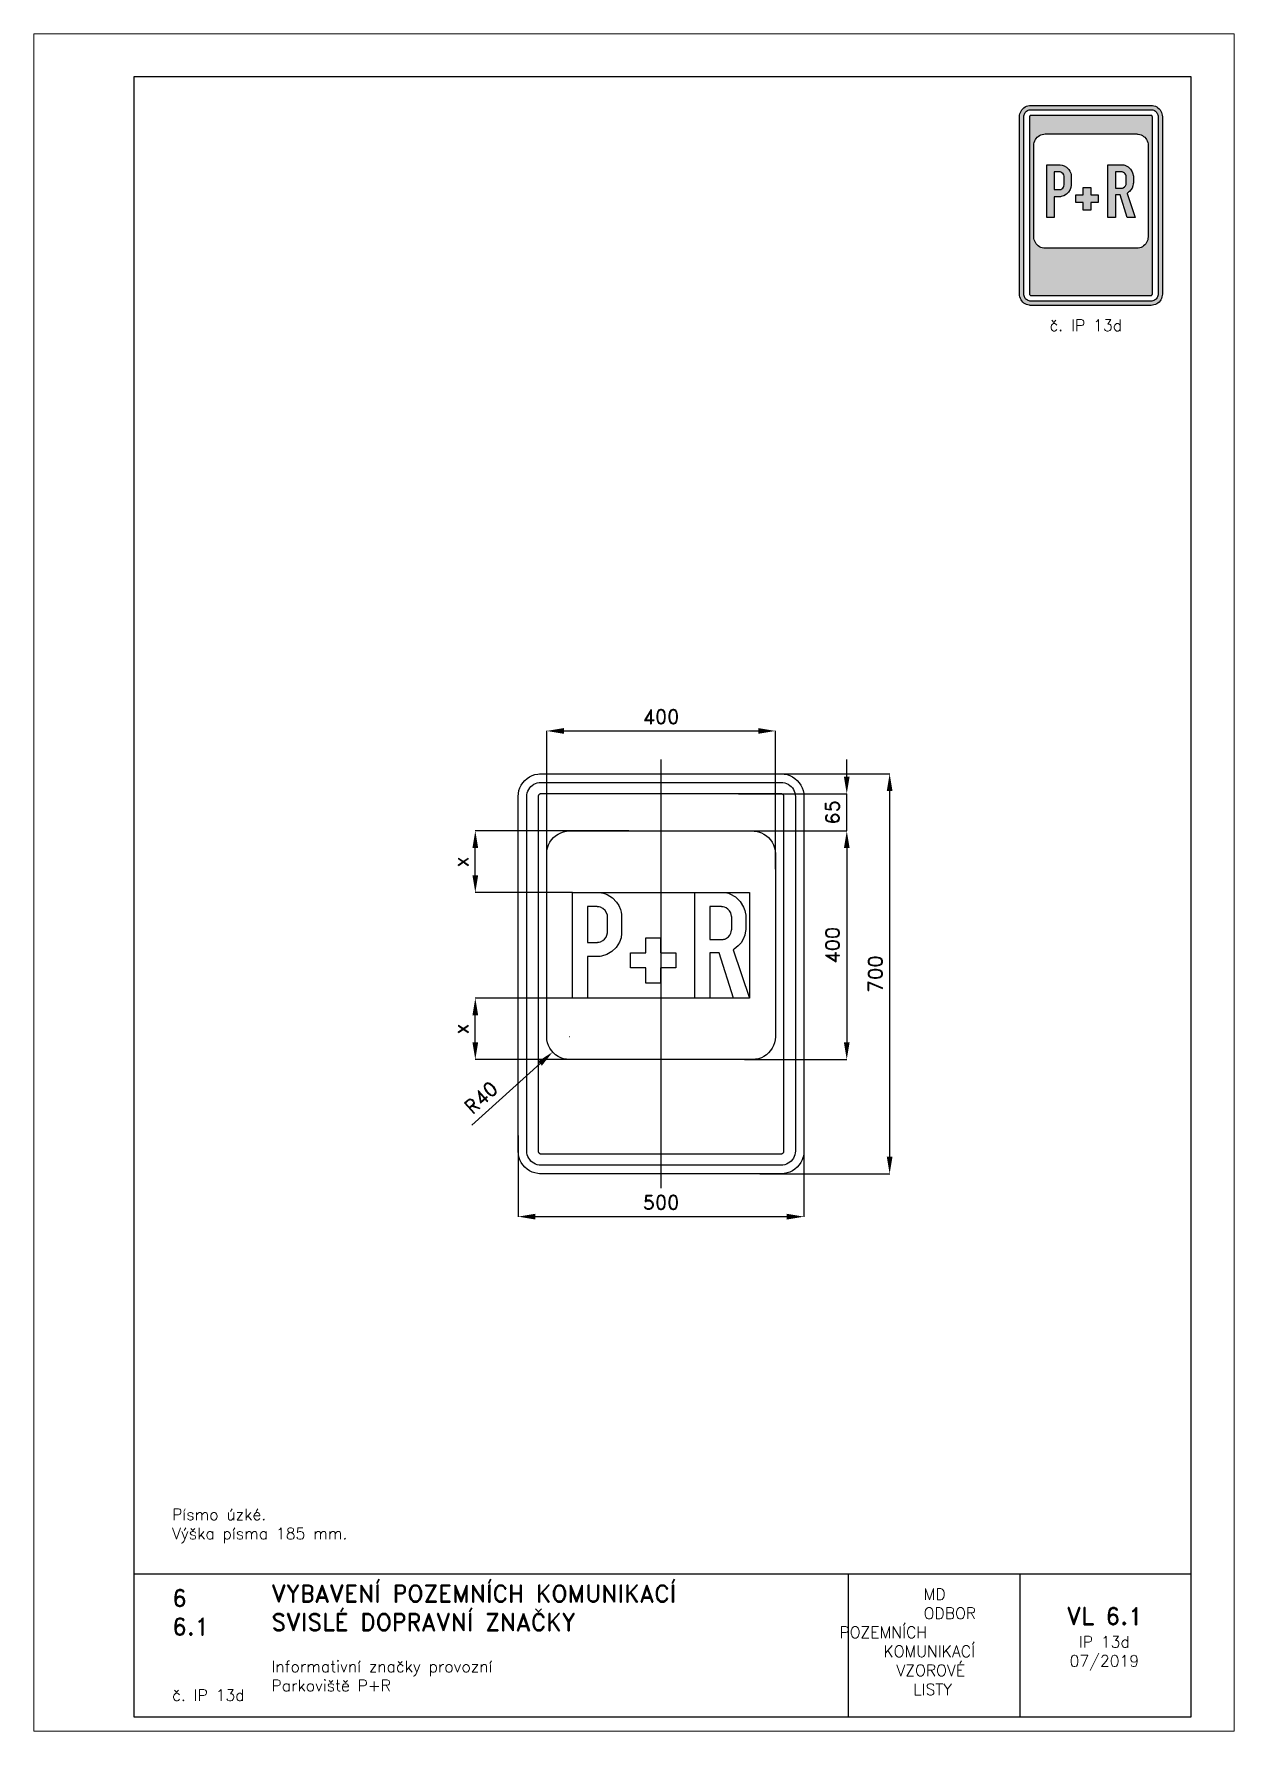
# Paper-space layout 'IP 13d' of a CAD drawing. Header units: millimetres. Extents: x 0 to 210, y 0 to 297.
# The model-space entities are those that its viewports show. They can reach past a viewport. Long polylines and large blocks are cut down to what shows.
import ezdxf

# ---------------------------------------------------------------- set-up
doc = ezdxf.new("R2010")
doc.units = ezdxf.units.MM
doc.header["$LTSCALE"] = 5
doc.linetypes.add('ČERCHOVANÁX2', pattern=[2, 1, -0.5, 0, -0.5])
doc.linetypes.add('ČÁRKOVANÁX2', pattern=[1.5, 1, -0.5])
for name, color, linetype in [('Kóty', 2, 'Continuous'), ('Rozpiska', 7, 'Continuous'), ('Značka', 7, 'Continuous')]:
    doc.layers.add(name, color=color, linetype=linetype)
doc.layers.add('Rámeček', color=6, linetype='Continuous', plot=False)
doc.styles.get("Standard").update_dxf_attribs({"font": 'romand.shx', "height": 25})
doc.dimstyles.get("Standard").update_dxf_attribs({"dimtxt": 25, "dimasz": 30, "dimexe": 0.18, "dimexo": 0.0625, "dimgap": 12.5, "dimtad": 1, "dimdec": 0, "dimzin": 0, "dimdsep": 46, "dimtxsty": 'Standard', "dimcen": 0.09, "dimadec": 0, "dimazin": 0, "dimtfac": 1, "dimtdec": 0, "dimtofl": 0, "dimtmove": 0, "dimatfit": 3, "dimfxl": 1, "dimtolj": 1, "dimtzin": 0, "dimarcsym": 0})

psp = doc.layouts.new('IP 13d')

# ---------------------------------------------------------------- texts
at = {"layer": 'Rozpiska', "color": 7, "attachment_point": 1}
for s, width, gutter_width, heights, insert, char_height in [('\\pi5.21429;č. IP 13d', 25, 75, [0], (172.5, 247), 2), ('\\PPísmo úzké.\\PVýška písma 185 mm.{\\H1.83333x; }', 155.5011, 100, [0], (24.17, 42.24), 2), ('6', 149.0422, 100, [0], (24.17, 24.77), 3), ('{\\C6;VYBAVENÍ POZEMNÍCH KOMUNIKACÍ\\P}SVISLÉ DOPRAVNÍ ZNAČKY{\\H1.34524x; }', 149.0422, 100, [0], (41.56, 25.56), 3), ('\\pi14.7414;{\\C6;MD\\P\\pi2.36044;}ODBOR POZEMNÍCH{\\H1.57143x; }\\P\\pi7.69378;KOMUNIKACÍ{\\H1.5x; }\\P\\pi9.97949;{\\C6;VZOROVÉ\\H1.47619x; \\H0.67742x;\\P\\pi12.93187;LISTY\\H1.26984x; }', 33.1018, 100, [0], (140.95, 24.95), 2), ('\\pi1.03113;{\\H1.5x;\\C6;VL 6.1\\P\\pi3.17396;\\H0.66667x;IP 13d\\H1.66666x; \\H0.6x;\\P\\pi1.5549;07/2019\\H1.80159x; }', 16.0623, 100, [0], (179.66, 21.61), 2), ('6.1', 149.0422, 100, [0], (24.17, 19.78), 3), ('{\\C6;Informativní značky provozní\\P}Parkoviště P+R{\\H1.83333x; }', 149.0422, 100, [0], (41.56, 12.29), 2), ('{\\C6;č. IP 13d}', 18.3305, 100, [2.67], (24.17, 7.28), 2)]:
    psp.add_mtext_dynamic_manual_height_columns(s, width=width, gutter_width=gutter_width, heights=heights, dxfattribs=dict(at, insert=insert, char_height=char_height))

msp = doc.modelspace()

# ---------------------------------------------------------------- blocks, each defined once
blk = doc.blocks.new('*D0')
at = {"layer": 'Defpoints', "color": 0, "transparency": 16777216}
for p in [(135.6, 315), (325, 315), (141.4, 250)]:
    blk.add_point(p, dxfattribs=at)
at = {"layer": 'Kóty', "color": 0, "lineweight": -2, "transparency": 16777216}
for p, q in [((325, 345), (325, 375)), ((135.6, 315), (325.2, 315)), ((141.5, 250), (325.2, 250)), ((325, 220), (325, 190))]:
    blk.add_line(p, q, dxfattribs=at)
at = {"layer": 'Kóty', "color": 0, "transparency": 16777216}
for points in [[(320, 345), (330, 345), (325, 315)], [(320, 220), (330, 220), (325, 250)]]:
    blk.add_solid(points, dxfattribs=at)
at = {"layer": 'Kóty', "color": 0, "transparency": 16777216, "insert": (300, 282.5), "char_height": 25, "attachment_point": 5, "rotation": 90}
blk.add_mtext('\\A1;65', dxfattribs=at)
blk = doc.blocks.new('*D1')
at = {"layer": 'Defpoints', "color": 0, "transparency": 16777216}
for p in [(141.5, 250), (146, -150), (325, -150)]:
    blk.add_point(p, dxfattribs=at)
at = {"layer": 'Kóty', "color": 0, "lineweight": -2, "transparency": 16777216}
for p, q in [((141.5, 250), (325.2, 250)), ((325, 220), (325, -120)), ((146.1, -150), (325.2, -150))]:
    blk.add_line(p, q, dxfattribs=at)
at = {"layer": 'Kóty', "color": 0, "transparency": 16777216}
for points in [[(320, 220), (330, 220), (325, 250)], [(320, -120), (330, -120), (325, -150)]]:
    blk.add_solid(points, dxfattribs=at)
at = {"layer": 'Kóty', "color": 0, "transparency": 16777216, "insert": (300, 50), "char_height": 25, "attachment_point": 5, "rotation": 90}
blk.add_mtext('\\A1;400', dxfattribs=at)
blk = doc.blocks.new('*D2')
at = {"layer": 'Defpoints', "color": 0, "transparency": 16777216}
for p in [(200, 425), (200, 182.8), (-200, 166.6)]:
    blk.add_point(p, dxfattribs=at)
at = {"layer": 'Kóty', "color": 0, "lineweight": -2, "transparency": 16777216}
for p, q in [((-200, 166.6), (-200, 425.2)), ((-170, 425), (170, 425)), ((200, 182.9), (200, 425.2))]:
    blk.add_line(p, q, dxfattribs=at)
at = {"layer": 'Kóty', "color": 0, "transparency": 16777216}
for points in [[(-170, 430), (-170, 420), (-200, 425)], [(170, 430), (170, 420), (200, 425)]]:
    blk.add_solid(points, dxfattribs=at)
at = {"layer": 'Kóty', "color": 0, "transparency": 16777216, "insert": (0, 450), "char_height": 25, "attachment_point": 5}
blk.add_mtext('\\A1;400', dxfattribs=at)
blk = doc.blocks.new('*D3')
at = {"layer": 'Defpoints', "color": 0, "transparency": 16777216}
for p in [(-325, -42.5), (-154.8, -42.5), (-132, -150)]:
    blk.add_point(p, dxfattribs=at)
at = {"layer": 'Kóty', "color": 0, "lineweight": -2, "transparency": 16777216}
for p, q in [((-154.9, -42.5), (-325.2, -42.5)), ((-325, -120), (-325, -72.5)), ((-132.1, -150), (-325.2, -150))]:
    blk.add_line(p, q, dxfattribs=at)
at = {"layer": 'Kóty', "color": 0, "transparency": 16777216}
for points in [[(-330, -72.5), (-320, -72.5), (-325, -42.5)], [(-330, -120), (-320, -120), (-325, -150)]]:
    blk.add_solid(points, dxfattribs=at)
at = {"layer": 'Kóty', "color": 0, "transparency": 16777216, "insert": (-350, -96.2), "char_height": 25, "attachment_point": 5, "rotation": 90}
blk.add_mtext('\\A1;x', dxfattribs=at)
blk = doc.blocks.new('*D4')
at = {"layer": 'Defpoints', "color": 0, "transparency": 16777216}
for p in [(-325, 250), (-56.6, 250), (-154.8, 142.5)]:
    blk.add_point(p, dxfattribs=at)
at = {"layer": 'Kóty', "color": 0, "lineweight": -2, "transparency": 16777216}
for p, q in [((-56.6, 250), (-325.2, 250)), ((-325, 172.5), (-325, 220)), ((-154.9, 142.5), (-325.2, 142.5))]:
    blk.add_line(p, q, dxfattribs=at)
at = {"layer": 'Kóty', "color": 0, "transparency": 16777216}
for points in [[(-330, 220), (-320, 220), (-325, 250)], [(-330, 172.5), (-320, 172.5), (-325, 142.5)]]:
    blk.add_solid(points, dxfattribs=at)
at = {"layer": 'Kóty', "color": 0, "transparency": 16777216, "insert": (-350, 196.2), "char_height": 25, "attachment_point": 5, "rotation": 90}
blk.add_mtext('\\A1;x', dxfattribs=at)
blk = doc.blocks.new('*D5')
at = {"layer": 'Defpoints', "color": 0, "transparency": 16777216}
for p in [(148.2, 350), (173, -350), (400, -350)]:
    blk.add_point(p, dxfattribs=at)
at = {"layer": 'Kóty', "color": 0, "lineweight": -2, "transparency": 16777216}
for p, q in [((148.3, 350), (400.2, 350)), ((400, 320), (400, -320)), ((173.1, -350), (400.2, -350))]:
    blk.add_line(p, q, dxfattribs=at)
at = {"layer": 'Kóty', "color": 0, "transparency": 16777216}
for points in [[(395, 320), (405, 320), (400, 350)], [(395, -320), (405, -320), (400, -350)]]:
    blk.add_solid(points, dxfattribs=at)
at = {"layer": 'Kóty', "color": 0, "transparency": 16777216, "insert": (375, 0), "char_height": 25, "attachment_point": 5, "rotation": 90}
blk.add_mtext('\\A1;700', dxfattribs=at)
blk = doc.blocks.new('*D6')
at = {"layer": 'Defpoints', "color": 0, "transparency": 16777216}
for p in [(-250, -282.9), (250, -286.6), (250, -425)]:
    blk.add_point(p, dxfattribs=at)
at = {"layer": 'Kóty', "color": 0, "lineweight": -2, "transparency": 16777216}
for p, q in [((-250, -282.9), (-250, -425.2)), ((250, -286.6), (250, -425.2)), ((-220, -425), (220, -425))]:
    blk.add_line(p, q, dxfattribs=at)
at = {"layer": 'Kóty', "color": 0, "transparency": 16777216}
for points in [[(-220, -420), (-220, -430), (-250, -425)], [(220, -420), (220, -430), (250, -425)]]:
    blk.add_solid(points, dxfattribs=at)
at = {"layer": 'Kóty', "color": 0, "transparency": 16777216, "insert": (0, -400), "char_height": 25, "attachment_point": 5}
blk.add_mtext('\\A1;500', dxfattribs=at)
blk = doc.blocks.new('*D7')
at = {"layer": 'Defpoints', "color": 0, "transparency": 16777216}
for p in [(-159.8, -109.9), (-189.6, -136.8)]:
    blk.add_point(p, dxfattribs=at)
at = {"layer": 'Kóty', "color": 0, "lineweight": -2, "transparency": 16777216}
for p, q in [((-159.9, -109.9), (-159.8, -109.9)), ((-159.8, -110), (-159.8, -109.8)), ((-330.8, -264.7), (-211.8, -156.9))]:
    blk.add_line(p, q, dxfattribs=at)
at = {"layer": 'Kóty', "color": 0, "transparency": 16777216}
blk.add_solid([(-215.2, -153.2), (-208.5, -160.7), (-189.6, -136.8)], dxfattribs=at)
at = {"layer": 'Kóty', "color": 0, "transparency": 16777216, "insert": (-314.9, -216.6), "char_height": 25, "attachment_point": 5, "rotation": 42.1614}
blk.add_mtext('\\A1;R40', dxfattribs=at)

# ---------------------------------------------------------------- dimensions: what is measured, and where the dimension line sits
at = {"layer": 'Kóty'}
for base, p1, p2, picture, middle in [((200, 425), (-200, 166.5833), (200, 182.8027), '*D2', (0, 450)), ((250, -425), (-250, -282.8614), (250, -286.5774), '*D6', (0, -400))]:
    dim = msp.add_linear_dim(base=base, p1=p1, p2=p2, dimstyle='Standard', dxfattribs=at)
    dim.commit()
    dim.dimension.update_dxf_attribs({"geometry": picture, "text_midpoint": middle})
for base, p1, p2, picture, middle in [((325, 315), (141.4114, 250), (135.5831, 315), '*D0', (300, 282.5)), ((400, -350), (148.229, 350), (173.0113, -350), '*D5', (375, 0)), ((325, -150), (141.4739, 250), (146.0025, -150), '*D1', (300, 50))]:
    dim = msp.add_linear_dim(base=base, p1=p1, p2=p2, angle=90, dimstyle='Standard', dxfattribs=at)
    dim.commit()
    dim.dimension.update_dxf_attribs({"geometry": picture, "text_midpoint": middle})
for base, p1, p2, picture, middle in [((-325, 250), (-154.841, 142.5), (-56.5594, 250), '*D4', (-350, 196.25)), ((-325, -42.5), (-131.9994, -150), (-154.841, -42.5), '*D3', (-350, -96.25))]:
    dim = msp.add_linear_dim(base=base, p1=p1, p2=p2, angle=90, text='x', dimstyle='Standard', dxfattribs=at)
    dim.commit()
    dim.dimension.update_dxf_attribs({"geometry": picture, "text_midpoint": middle})
dim = msp.add_radius_dim(center=(-159.8447, -109.883), mpoint=(-189.5828, -136.8115), dimstyle='Standard', dxfattribs=at)
dim.commit()
dim.dimension.update_dxf_attribs({"geometry": '*D7', "text_midpoint": (-298.1652, -235.1349), "dimtype": 164})

# ---------------------------------------------------------------- linework, layer by layer
at = {"layer": 'Kóty'}
msp.add_lwpolyline([(325.18, 250), (325.18, 315)], dxfattribs=at)
at = {"layer": 'Značka', "color": 6, "linetype": 'ČERCHOVANÁX2', "ltscale": 5}
msp.add_lwpolyline([(0, -375), (0, 375)], dxfattribs=at)
at = {"layer": 'Značka', "color": 5}
for points in [[(-210, -350), (-210.2, -349.9995), (-210.3, -349.9988, -0.0321716), (-215.5, -349.637), (-220.6, -348.5823), (-225.5, -346.9227), (-230.1, -344.5885), (-234.4, -341.714), (-238.3, -338.2843), (-241.7, -334.4026), (-244.6, -330.0906), (-246.9, -325.4605), (-248.6, -320.5549), (-249.7, -315.4767), (-250, -310.314), (-250, -310.157), (-250, -310), (-250, 310), (-250, 310.157), (-250, 310.314), (-249.6, 315.479), (-248.6, 320.555), (-246.9, 325.464), (-244.6, 330.091), (-241.7, 334.402), (-238.3, 338.284), (-234.4, 341.717), (-230.1, 344.589), (-225.5, 346.906), (-220.6, 348.582), (-215.5, 349.654, -0.0367311), (-210.3, 349.999), (-210.2, 350), (-210, 350), (210, 350), (210.2, 350), (210.3, 349.999, -0.0321716), (215.5, 349.637), (220.6, 348.582), (225.5, 346.923), (230.1, 344.589), (234.4, 341.714), (238.3, 338.284), (241.7, 334.403), (244.6, 330.091), (246.9, 325.46), (248.6, 320.555), (249.7, 315.477), (250, 310.314), (250, 310.157), (250, 310), (250, -310), (250, -310.157), (250, -310.314), (249.6, -315.4791), (248.6, -320.5549), (246.9, -325.4636), (244.6, -330.0906), (241.7, -334.4017), (238.3, -338.2843), (234.4, -341.7172), (230.1, -344.5885), (225.5, -346.9061), (220.6, -348.5823), (215.5, -349.6542, -0.0367341), (210.3, -349.9988), (210.2, -349.9996), (210, -350), (-210, -350)], [(-210, -335), (-210.1, -334.9997), (-210.2, -334.9992, -0.0321601), (-213.4, -334.7731), (-216.6, -334.1139), (-219.7, -333.0767), (-222.6, -331.6178), (-225.3, -329.8212), (-227.7, -327.6777), (-229.8, -325.2516), (-231.6, -322.5566), (-233.1, -319.6628), (-234.1, -316.5968), (-234.8, -313.423), (-235, -310.196), (-235, -310.098), (-235, -310), (-235, 310), (-235, 310.098), (-235, 310.196), (-234.8, 313.424), (-234.1, 316.597), (-233.1, 319.665), (-231.6, 322.557), (-229.8, 325.251), (-227.7, 327.678), (-225.3, 329.823), (-222.6, 331.618), (-219.7, 333.066), (-216.6, 334.114), (-213.4, 334.784, -0.0367287), (-210.2, 334.999), (-210.1, 335), (-210, 335), (210, 335), (210.1, 335), (210.2, 334.999, -0.0321789), (213.4, 334.773), (216.6, 334.114), (219.7, 333.077), (222.6, 331.618), (225.3, 329.821), (227.7, 327.678), (229.8, 325.252), (231.6, 322.557), (233.1, 319.663), (234.1, 316.597), (234.8, 313.423), (235, 310.196), (235, 310.098), (235, 310), (235, -310), (235, -310.098), (235, -310.196), (234.8, -313.424), (234.1, -316.5968), (233.1, -319.6648), (231.6, -322.5566), (229.8, -325.2511), (227.7, -327.6777), (225.3, -329.8233), (222.6, -331.6178), (219.7, -333.0663), (216.6, -334.1139), (213.4, -334.7839), (210.2, -334.9992), (210.1, -334.9997), (210, -335), (-210, -335)], [(-160, -150), (-160.2, -150), (-160.3, -149.999, -0.0321849), (-165.5, -149.637), (-170.6, -148.582), (-175.5, -146.923), (-180.1, -144.589), (-184.4, -141.714), (-188.3, -138.284), (-191.7, -134.403), (-194.6, -130.091), (-196.9, -125.46), (-198.6, -120.555), (-199.7, -115.477), (-200, -110.314), (-200, -110.157), (-200, -110), (-200, 210), (-200, 210.157), (-200, 210.314), (-199.6, 215.479), (-198.6, 220.555), (-196.9, 225.464), (-194.6, 230.091), (-191.7, 234.402), (-188.3, 238.284), (-184.4, 241.717), (-180.1, 244.589), (-175.5, 246.906), (-170.6, 248.582), (-165.5, 249.654), (-160.3, 249.999), (-160.2, 250), (-160, 250), (160, 250), (160.2, 250), (160.3, 249.999, -0.0321908), (165.5, 249.637), (170.6, 248.582), (175.5, 246.923), (180.1, 244.589), (184.4, 241.714), (188.3, 238.284), (191.7, 234.403), (194.6, 230.091), (196.9, 225.46), (198.6, 220.555), (199.7, 215.477), (200, 210.314), (200, 210.157), (200, 210), (200, -110), (200, -110.157), (200, -110.314), (199.6, -115.479), (198.6, -120.555), (196.9, -125.464), (194.6, -130.091), (191.7, -134.402), (188.3, -138.284), (184.4, -141.717), (180.1, -144.589), (175.5, -146.906), (170.6, -148.582), (165.5, -149.654), (160.3, -149.999), (160.2, -150), (160, -150), (-160, -150)], [(58.9, -42.481), (58.9, 142.5), (107.4, 142.5), (108.7, 142.494), (109.9, 142.461, -0.0838153), (120.5, 140.105), (130.2, 134.599), (138.6, 126.669), (144.5, 116.831), (146.7, 110.867), (148, 104.671), (148.2, 103.795), (148.3, 102.918), (148.3, 77.596), (148.2, 76.507), (148, 75.418), (146.5, 67.895), (143.8, 60.734), (140, 54.435), (135.2, 48.94), (131.7, 45.886), (127.9, 43.236), (127, 42.652), (126.1, 42.08), (154.8, -42.481), (126.6, -42.481), (101.8, 36.626), (85.4, 36.626), (85.4, -42.481), (58.9, -42.481)], [(-128.7, 117.506), (-128.7, 55.049), (-112, 55.049), (-111.2, 55.059), (-110.4, 55.087, 0.0693155), (-106, 55.982), (-102, 58.036), (-98.7, 60.71), (-96.2, 64.087), (-94.6, 67.707), (-93.8, 71.583), (-93.7, 72.094), (-93.7, 72.605), (-93.7, 100.605), (-93.8, 101.541), (-93.9, 102.474), (-95.2, 106.992), (-97.8, 110.992), (-101.6, 114.445), (-106.1, 116.639), (-108.2, 117.198), (-110.3, 117.467), (-111.1, 117.499), (-111.9, 117.506), (-128.7, 117.506)], [(85.4, 117.506), (85.4, 59.867), (105.6, 59.867), (106.3, 59.888), (107, 59.924, 0.0895903), (112.9, 61.455), (117.8, 64.973), (120.3, 67.918), (122.1, 71.314), (122.9, 73.728), (123.4, 76.228), (123.5, 76.891), (123.6, 77.557), (123.6, 99.661), (123.5, 100.268), (123.4, 100.875), (122.9, 103.95), (121.9, 106.907), (119.9, 110.428), (117.1, 113.362), (114.2, 115.38), (110.9, 116.735), (108.8, 117.258), (106.6, 117.486), (105.8, 117.506), (105.1, 117.506), (85.4, 117.506)]]:
    msp.add_lwpolyline(points, format="xyb", dxfattribs=at)
for points in [[(-210, -315), (210, -315), (210, -315), (210, -315), (210.7, -314.955), (211.3, -314.823), (211.9, -314.615), (212.5, -314.324), (213.1, -313.964), (213.5, -313.536), (214, -313.05), (214.3, -312.511), (214.6, -311.933), (214.8, -311.319), (215, -310.685), (215, -310.039), (215, -310.02), (215, -310), (215, 310), (215, 310.02), (215, 310.039), (215, 310.685), (214.8, 311.319), (214.6, 311.933), (214.3, 312.511), (214, 313.05), (213.5, 313.536), (213.1, 313.965), (212.5, 314.324), (211.9, 314.613), (211.3, 314.823), (210.7, 314.957), (210, 315), (210, 315), (210, 315), (-210, 315), (-210, 315), (-210, 315), (-210.7, 314.955), (-211.3, 314.823), (-211.9, 314.615), (-212.5, 314.324), (-213.1, 313.964), (-213.5, 313.536), (-214, 313.05), (-214.3, 312.511), (-214.6, 311.933), (-214.8, 311.319), (-215, 310.685), (-215, 310.039), (-215, 310.02), (-215, 310), (-215, -310), (-215, -310.02), (-215, -310.039), (-215, -310.685), (-214.8, -311.319), (-214.6, -311.933), (-214.3, -312.511), (-214, -313.05), (-213.5, -313.536), (-213.1, -313.965), (-212.5, -314.324), (-211.9, -314.613), (-211.3, -314.823), (-210.7, -314.957), (-210, -315), (-210, -315), (-210, -315)], [(-154.8, -42.481), (-154.8, 142.5), (-109.9, 142.5), (-108.9, 142.428), (-108, 142.346), (-100.9, 141.101), (-94.2, 138.665), (-85.2, 133.232), (-77.9, 125.657), (-73.8, 119.34), (-71, 112.399), (-69.8, 108.084), (-69.1, 103.689), (-69, 102.677), (-68.9, 101.665), (-68.9, 71.391), (-68.9, 70.909), (-68.9, 70.427), (-70, 62.816), (-72.8, 55.531), (-78.4, 46.321), (-86.1, 38.919), (-94.7, 33.919), (-104.3, 30.98), (-106.5, 30.546), (-108.8, 30.286), (-109.9, 30.231), (-111.1, 30.209), (-128.5, 30.209), (-128.5, -42.481), (-154.8, -42.481)], [(-53.4, 10.283), (-53.4, 36.607), (-26.9, 36.607), (-26.9, 63.066), (-0.7, 63.066), (-0.7, 36.607), (25.7, 36.607), (25.7, 10.283), (-0.7, 10.283), (-0.7, -16.195), (-26.9, -16.195), (-26.9, 10.283), (-53.4, 10.283)]]:
    msp.add_lwpolyline(points, dxfattribs=at)
at = {"layer": 'Značka', "color": 6, "linetype": 'ČÁRKOVANÁX2', "ltscale": 2.5}
msp.add_lwpolyline([(-154.841, -42.5), (-154.841, 142.5), (154.841, 142.5), (154.841, -42.5), (-154.841, -42.5)], dxfattribs=at)

msp.set_redraw_order([(e.dxf.handle, doc.entitydb.next_handle()) for e in msp.query("TEXT MTEXT ATTDEF DIMENSION ARC_DIMENSION")])  # texts and dimensions are drawn at this point

# ---------------------------------------------------------------- hatches: boundary and pattern name
at = {"layer": 'Značka'}
h = psp.add_hatch(color=170, dxfattribs=at)
h.dxf.hatch_style = 1
edge = h.paths.add_edge_path(flags=16)
edge.add_line((174.46, 250.24), (174.46, 250.24))
edge.add_line((174.46, 250.24), (174.45, 250.24))
edge.add_arc((174.46, 251.49), 1.25, 262.2722, 269.6446, ccw=False)
edge.add_line((174.29, 250.26), (174.13, 250.29))
edge.add_line((174.13, 250.29), (173.98, 250.34))
edge.add_line((173.98, 250.34), (173.83, 250.41))
edge.add_line((173.83, 250.41), (173.7, 250.5))
edge.add_line((173.7, 250.5), (173.58, 250.61))
edge.add_line((173.58, 250.61), (173.47, 250.73))
edge.add_line((173.47, 250.73), (173.38, 250.87))
edge.add_line((173.38, 250.87), (173.31, 251.01))
edge.add_line((173.31, 251.01), (173.26, 251.16))
edge.add_line((173.26, 251.16), (173.22, 251.32))
edge.add_line((173.22, 251.32), (173.21, 251.48))
edge.add_line((173.21, 251.48), (173.21, 251.49))
edge.add_line((173.21, 251.49), (173.21, 251.49))
edge.add_line((173.21, 251.49), (173.21, 282.49))
edge.add_line((173.21, 282.49), (173.21, 282.5))
edge.add_line((173.21, 282.5), (173.21, 282.5))
edge.add_line((173.21, 282.5), (173.22, 282.67))
edge.add_line((173.22, 282.67), (173.26, 282.82))
edge.add_line((173.26, 282.82), (173.31, 282.98))
edge.add_line((173.31, 282.98), (173.38, 283.12))
edge.add_line((173.38, 283.12), (173.47, 283.26))
edge.add_line((173.47, 283.26), (173.58, 283.38))
edge.add_line((173.58, 283.38), (173.7, 283.49))
edge.add_line((173.7, 283.49), (173.83, 283.58))
edge.add_line((173.83, 283.58), (173.98, 283.65))
edge.add_line((173.98, 283.65), (174.13, 283.7))
edge.add_line((174.13, 283.7), (174.29, 283.73))
edge.add_line((174.29, 283.73), (174.45, 283.74))
edge.add_line((174.45, 283.74), (174.46, 283.74))
edge.add_line((174.46, 283.74), (174.46, 283.74))
edge.add_line((174.46, 283.74), (195.46, 283.74))
edge.add_line((195.46, 283.74), (195.47, 283.74))
edge.add_line((195.47, 283.74), (195.47, 283.74))
edge.add_arc((195.46, 282.5), 1.25, 82.2718, 89.6486, ccw=False)
edge.add_line((195.63, 283.73), (195.79, 283.7))
edge.add_line((195.79, 283.7), (195.95, 283.65))
edge.add_line((195.95, 283.65), (196.09, 283.58))
edge.add_line((196.09, 283.58), (196.23, 283.49))
edge.add_line((196.23, 283.49), (196.35, 283.38))
edge.add_line((196.35, 283.38), (196.45, 283.26))
edge.add_line((196.45, 283.26), (196.54, 283.12))
edge.add_line((196.54, 283.12), (196.62, 282.98))
edge.add_line((196.62, 282.98), (196.67, 282.82))
edge.add_line((196.67, 282.82), (196.7, 282.67))
edge.add_line((196.7, 282.67), (196.71, 282.5))
edge.add_line((196.71, 282.5), (196.71, 282.5))
edge.add_line((196.71, 282.5), (196.71, 282.49))
edge.add_line((196.71, 282.49), (196.71, 251.49))
edge.add_line((196.71, 251.49), (196.71, 251.49))
edge.add_line((196.71, 251.49), (196.71, 251.48))
edge.add_line((196.71, 251.48), (196.7, 251.32))
edge.add_line((196.7, 251.32), (196.67, 251.16))
edge.add_line((196.67, 251.16), (196.62, 251.01))
edge.add_line((196.62, 251.01), (196.54, 250.87))
edge.add_line((196.54, 250.87), (196.45, 250.73))
edge.add_line((196.45, 250.73), (196.35, 250.61))
edge.add_line((196.35, 250.61), (196.23, 250.5))
edge.add_line((196.23, 250.5), (196.09, 250.41))
edge.add_line((196.09, 250.41), (195.95, 250.34))
edge.add_line((195.95, 250.34), (195.79, 250.29))
edge.add_line((195.79, 250.29), (195.63, 250.26))
edge.add_line((195.63, 250.26), (195.47, 250.24))
edge.add_line((195.47, 250.24), (195.47, 250.24))
edge.add_line((195.47, 250.24), (195.46, 250.24))
edge.add_line((195.46, 250.24), (174.46, 250.24))
edge = h.paths.add_edge_path()
edge.add_line((174.46, 249.49), (174.45, 249.49))
edge.add_line((174.45, 249.49), (174.45, 249.49))
edge.add_arc((174.46, 251.52), 2.03, 262.3323, 269.7076, ccw=False)
edge.add_line((174.19, 249.51), (173.93, 249.57))
edge.add_line((173.93, 249.57), (173.69, 249.65))
edge.add_line((173.69, 249.65), (173.46, 249.77))
edge.add_line((173.46, 249.77), (173.24, 249.91))
edge.add_line((173.24, 249.91), (173.05, 250.08))
edge.add_line((173.05, 250.08), (172.88, 250.27))
edge.add_line((172.88, 250.27), (172.73, 250.49))
edge.add_line((172.73, 250.49), (172.62, 250.72))
edge.add_line((172.62, 250.72), (172.53, 250.97))
edge.add_line((172.53, 250.97), (172.48, 251.22))
edge.add_line((172.48, 251.22), (172.46, 251.48))
edge.add_line((172.46, 251.48), (172.46, 251.49))
edge.add_line((172.46, 251.49), (172.46, 251.49))
edge.add_line((172.46, 251.49), (172.46, 282.49))
edge.add_line((172.46, 282.49), (172.46, 282.5))
edge.add_line((172.46, 282.5), (172.46, 282.51))
edge.add_line((172.46, 282.51), (172.48, 282.77))
edge.add_line((172.48, 282.77), (172.53, 283.02))
edge.add_line((172.53, 283.02), (172.62, 283.27))
edge.add_line((172.62, 283.27), (172.73, 283.5))
edge.add_line((172.73, 283.5), (172.88, 283.71))
edge.add_line((172.88, 283.71), (173.05, 283.91))
edge.add_line((173.05, 283.91), (173.24, 284.08))
edge.add_line((173.24, 284.08), (173.46, 284.22))
edge.add_line((173.46, 284.22), (173.69, 284.34))
edge.add_line((173.69, 284.34), (173.93, 284.42))
edge.add_line((173.93, 284.42), (174.19, 284.48))
edge.add_line((174.19, 284.48), (174.45, 284.49))
edge.add_line((174.45, 284.49), (174.45, 284.49))
edge.add_line((174.45, 284.49), (174.46, 284.49))
edge.add_line((174.46, 284.49), (195.46, 284.49))
edge.add_line((195.46, 284.49), (195.47, 284.49))
edge.add_line((195.47, 284.49), (195.48, 284.49))
edge.add_arc((195.47, 282.47), 2.03, 82.3302, 89.7053, ccw=False)
edge.add_line((195.74, 284.48), (195.99, 284.42))
edge.add_line((195.99, 284.42), (196.24, 284.34))
edge.add_line((196.24, 284.34), (196.47, 284.22))
edge.add_line((196.47, 284.22), (196.68, 284.08))
edge.add_line((196.68, 284.08), (196.88, 283.91))
edge.add_line((196.88, 283.91), (197.05, 283.71))
edge.add_line((197.05, 283.71), (197.19, 283.5))
edge.add_line((197.19, 283.5), (197.31, 283.27))
edge.add_line((197.31, 283.27), (197.39, 283.02))
edge.add_line((197.39, 283.02), (197.45, 282.77))
edge.add_line((197.45, 282.77), (197.46, 282.51))
edge.add_line((197.46, 282.51), (197.46, 282.5))
edge.add_line((197.46, 282.5), (197.46, 282.49))
edge.add_line((197.46, 282.49), (197.46, 251.49))
edge.add_line((197.46, 251.49), (197.46, 251.49))
edge.add_line((197.46, 251.49), (197.46, 251.48))
edge.add_line((197.46, 251.48), (197.44, 251.22))
edge.add_line((197.44, 251.22), (197.39, 250.97))
edge.add_line((197.39, 250.97), (197.31, 250.72))
edge.add_line((197.31, 250.72), (197.19, 250.49))
edge.add_line((197.19, 250.49), (197.05, 250.27))
edge.add_line((197.05, 250.27), (196.88, 250.08))
edge.add_line((196.88, 250.08), (196.68, 249.91))
edge.add_line((196.68, 249.91), (196.47, 249.77))
edge.add_line((196.47, 249.77), (196.24, 249.65))
edge.add_line((196.24, 249.65), (195.99, 249.57))
edge.add_line((195.99, 249.57), (195.74, 249.51))
edge.add_line((195.74, 249.51), (195.48, 249.49))
edge.add_line((195.48, 249.49), (195.47, 249.49))
edge.add_line((195.47, 249.49), (195.46, 249.49))
edge.add_line((195.46, 249.49), (174.46, 249.49))
h = psp.add_hatch(color=170, dxfattribs=at)
h.dxf.hatch_style = 1
edge = h.paths.add_edge_path(flags=16)
edge.add_line((176.96, 259.49), (176.95, 259.49))
edge.add_line((176.95, 259.49), (176.95, 259.49))
edge.add_arc((176.96, 261.52), 2.03, 262.3309, 269.7046, ccw=False)
edge.add_line((176.69, 259.51), (176.43, 259.57))
edge.add_line((176.43, 259.57), (176.19, 259.65))
edge.add_line((176.19, 259.65), (175.96, 259.77))
edge.add_line((175.96, 259.77), (175.74, 259.91))
edge.add_line((175.74, 259.91), (175.55, 260.08))
edge.add_line((175.55, 260.08), (175.38, 260.27))
edge.add_line((175.38, 260.27), (175.23, 260.49))
edge.add_line((175.23, 260.49), (175.12, 260.72))
edge.add_line((175.12, 260.72), (175.03, 260.97))
edge.add_line((175.03, 260.97), (174.98, 261.22))
edge.add_line((174.98, 261.22), (174.96, 261.48))
edge.add_line((174.96, 261.48), (174.96, 261.49))
edge.add_line((174.96, 261.49), (174.96, 261.49))
edge.add_line((174.96, 261.49), (174.96, 277.49))
edge.add_line((174.96, 277.49), (174.96, 277.5))
edge.add_line((174.96, 277.5), (174.96, 277.51))
edge.add_line((174.96, 277.51), (174.98, 277.77))
edge.add_line((174.98, 277.77), (175.03, 278.02))
edge.add_line((175.03, 278.02), (175.12, 278.27))
edge.add_line((175.12, 278.27), (175.23, 278.5))
edge.add_line((175.23, 278.5), (175.38, 278.71))
edge.add_line((175.38, 278.71), (175.55, 278.91))
edge.add_line((175.55, 278.91), (175.74, 279.08))
edge.add_line((175.74, 279.08), (175.96, 279.22))
edge.add_line((175.96, 279.22), (176.19, 279.34))
edge.add_line((176.19, 279.34), (176.43, 279.42))
edge.add_line((176.43, 279.42), (176.69, 279.48))
edge.add_line((176.69, 279.48), (176.95, 279.49))
edge.add_line((176.95, 279.49), (176.95, 279.49))
edge.add_line((176.95, 279.49), (176.96, 279.49))
edge.add_line((176.96, 279.49), (192.96, 279.49))
edge.add_line((192.96, 279.49), (192.97, 279.49))
edge.add_line((192.97, 279.49), (192.98, 279.49))
edge.add_arc((192.97, 277.47), 2.03, 82.3302, 89.7053, ccw=False)
edge.add_line((193.24, 279.48), (193.49, 279.42))
edge.add_line((193.49, 279.42), (193.74, 279.34))
edge.add_line((193.74, 279.34), (193.97, 279.22))
edge.add_line((193.97, 279.22), (194.18, 279.08))
edge.add_line((194.18, 279.08), (194.38, 278.91))
edge.add_line((194.38, 278.91), (194.55, 278.71))
edge.add_line((194.55, 278.71), (194.69, 278.5))
edge.add_line((194.69, 278.5), (194.81, 278.27))
edge.add_line((194.81, 278.27), (194.89, 278.02))
edge.add_line((194.89, 278.02), (194.95, 277.77))
edge.add_line((194.95, 277.77), (194.96, 277.51))
edge.add_line((194.96, 277.51), (194.96, 277.5))
edge.add_line((194.96, 277.5), (194.96, 277.49))
edge.add_line((194.96, 277.49), (194.96, 261.49))
edge.add_line((194.96, 261.49), (194.96, 261.49))
edge.add_line((194.96, 261.49), (194.96, 261.48))
edge.add_line((194.96, 261.48), (194.94, 261.22))
edge.add_line((194.94, 261.22), (194.89, 260.97))
edge.add_line((194.89, 260.97), (194.81, 260.72))
edge.add_line((194.81, 260.72), (194.69, 260.49))
edge.add_line((194.69, 260.49), (194.55, 260.27))
edge.add_line((194.55, 260.27), (194.38, 260.08))
edge.add_line((194.38, 260.08), (194.18, 259.91))
edge.add_line((194.18, 259.91), (193.97, 259.77))
edge.add_line((193.97, 259.77), (193.74, 259.65))
edge.add_line((193.74, 259.65), (193.49, 259.57))
edge.add_line((193.49, 259.57), (193.24, 259.51))
edge.add_line((193.24, 259.51), (192.98, 259.49))
edge.add_line((192.98, 259.49), (192.97, 259.49))
edge.add_line((192.97, 259.49), (192.96, 259.49))
edge.add_line((192.96, 259.49), (176.96, 259.49))
h.paths.add_polyline_path([(174.46, 251.24), (195.46, 251.24), (195.46, 251.24), (195.46, 251.24), (195.5, 251.25), (195.53, 251.25), (195.56, 251.26), (195.59, 251.28), (195.62, 251.3), (195.64, 251.32), (195.66, 251.34), (195.68, 251.37), (195.69, 251.4), (195.7, 251.43), (195.71, 251.46), (195.71, 251.49), (195.71, 251.49), (195.71, 251.49), (195.71, 282.49), (195.71, 282.5), (195.71, 282.5), (195.71, 282.53), (195.7, 282.56), (195.69, 282.59), (195.68, 282.62), (195.66, 282.65), (195.64, 282.67), (195.62, 282.69), (195.59, 282.71), (195.56, 282.73), (195.53, 282.74), (195.5, 282.74), (195.46, 282.74), (174.46, 282.74), (174.43, 282.74), (174.4, 282.74), (174.37, 282.73), (174.34, 282.71), (174.31, 282.69), (174.29, 282.67), (174.26, 282.65), (174.25, 282.62), (174.23, 282.59), (174.22, 282.56), (174.21, 282.53), (174.21, 282.5), (174.21, 282.5), (174.21, 282.49), (174.21, 251.49), (174.21, 251.49), (174.21, 251.49), (174.21, 251.46), (174.22, 251.43), (174.23, 251.4), (174.25, 251.37), (174.26, 251.34), (174.29, 251.32), (174.31, 251.3), (174.34, 251.28), (174.37, 251.26), (174.4, 251.25), (174.43, 251.25), (174.46, 251.24), (174.46, 251.24)])
h = psp.add_hatch(color=249, dxfattribs=at)
h.dxf.hatch_style = 1
edge = h.paths.add_edge_path()
edge.add_line((187.91, 264.87), (187.91, 274.12))
edge.add_line((187.91, 274.12), (190.33, 274.12))
edge.add_line((190.33, 274.12), (190.4, 274.12))
edge.add_line((190.4, 274.12), (190.46, 274.12))
edge.add_arc((190.37, 272.49), 1.63, 67.8868, 87.051, ccw=False)
edge.add_line((190.99, 274), (191.47, 273.72))
edge.add_line((191.47, 273.72), (191.89, 273.33))
edge.add_line((191.89, 273.33), (192.19, 272.84))
edge.add_line((192.19, 272.84), (192.3, 272.54))
edge.add_line((192.3, 272.54), (192.36, 272.23))
edge.add_line((192.36, 272.23), (192.37, 272.18))
edge.add_line((192.37, 272.18), (192.38, 272.14))
edge.add_line((192.38, 272.14), (192.38, 270.87))
edge.add_line((192.38, 270.87), (192.37, 270.82))
edge.add_line((192.37, 270.82), (192.36, 270.77))
edge.add_line((192.36, 270.77), (192.29, 270.39))
edge.add_line((192.29, 270.39), (192.15, 270.03))
edge.add_line((192.15, 270.03), (191.96, 269.72))
edge.add_line((191.96, 269.72), (191.72, 269.44))
edge.add_line((191.72, 269.44), (191.55, 269.29))
edge.add_line((191.55, 269.29), (191.36, 269.16))
edge.add_line((191.36, 269.16), (191.31, 269.13))
edge.add_line((191.31, 269.13), (191.27, 269.1))
edge.add_line((191.27, 269.1), (192.7, 264.87))
edge.add_line((192.7, 264.87), (191.29, 264.87))
edge.add_line((191.29, 264.87), (190.05, 268.83))
edge.add_line((190.05, 268.83), (189.23, 268.83))
edge.add_line((189.23, 268.83), (189.23, 264.87))
edge.add_line((189.23, 264.87), (187.91, 264.87))
edge = h.paths.add_edge_path(flags=16)
edge.add_line((189.23, 272.87), (189.23, 269.99))
edge.add_line((189.23, 269.99), (190.24, 269.99))
edge.add_line((190.24, 269.99), (190.28, 269.99))
edge.add_line((190.28, 269.99), (190.31, 269.99))
edge.add_arc((190.25, 270.85), 0.857, 274.308, 294.7859)
edge.add_line((190.61, 270.07), (190.85, 270.24))
edge.add_line((190.85, 270.24), (190.98, 270.39))
edge.add_line((190.98, 270.39), (191.07, 270.56))
edge.add_line((191.07, 270.56), (191.11, 270.68))
edge.add_line((191.11, 270.68), (191.13, 270.81))
edge.add_line((191.13, 270.81), (191.14, 270.84))
edge.add_line((191.14, 270.84), (191.14, 270.87))
edge.add_line((191.14, 270.87), (191.14, 271.98))
edge.add_line((191.14, 271.98), (191.14, 272.01))
edge.add_line((191.14, 272.01), (191.13, 272.04))
edge.add_line((191.13, 272.04), (191.11, 272.19))
edge.add_line((191.11, 272.19), (191.06, 272.34))
edge.add_line((191.06, 272.34), (190.96, 272.52))
edge.add_line((190.96, 272.52), (190.82, 272.66))
edge.add_line((190.82, 272.66), (190.67, 272.76))
edge.add_line((190.67, 272.76), (190.51, 272.83))
edge.add_line((190.51, 272.83), (190.4, 272.86))
edge.add_line((190.4, 272.86), (190.29, 272.87))
edge.add_line((190.29, 272.87), (190.25, 272.87))
edge.add_line((190.25, 272.87), (190.22, 272.87))
edge.add_line((190.22, 272.87), (189.23, 272.87))
h.paths.add_polyline_path([(182.29, 267.51), (182.29, 268.82), (183.62, 268.82), (183.62, 270.15), (184.93, 270.15), (184.93, 268.82), (186.25, 268.82), (186.25, 267.51), (184.93, 267.51), (184.93, 266.18), (183.62, 266.18), (183.62, 267.51)])
h.paths.add_polyline_path([(177.22, 264.87), (177.22, 274.12), (179.47, 274.12), (179.52, 274.12), (179.56, 274.11), (179.92, 274.05), (180.25, 273.93), (180.7, 273.66), (181.07, 273.28), (181.27, 272.96), (181.41, 272.61), (181.47, 272.4), (181.51, 272.18), (181.51, 272.13), (181.52, 272.08), (181.52, 270.56), (181.52, 270.54), (181.52, 270.52), (181.46, 270.14), (181.32, 269.77), (181.04, 269.31), (180.66, 268.94), (180.23, 268.69), (179.75, 268.54), (179.64, 268.52), (179.52, 268.51), (179.47, 268.51), (179.41, 268.51), (178.54, 268.51), (178.54, 264.87)])
edge = h.paths.add_edge_path(flags=16)
edge.add_line((178.53, 272.87), (178.53, 269.75))
edge.add_line((178.53, 269.75), (179.36, 269.75))
edge.add_line((179.36, 269.75), (179.4, 269.75))
edge.add_line((179.4, 269.75), (179.44, 269.75))
edge.add_arc((179.39, 270.56), 0.814, 273.5673, 289.4279)
edge.add_line((179.66, 269.79), (179.86, 269.9))
edge.add_line((179.86, 269.9), (180.03, 270.03))
edge.add_line((180.03, 270.03), (180.15, 270.2))
edge.add_line((180.15, 270.2), (180.23, 270.38))
edge.add_line((180.23, 270.38), (180.27, 270.57))
edge.add_line((180.27, 270.57), (180.28, 270.6))
edge.add_line((180.28, 270.6), (180.28, 270.62))
edge.add_line((180.28, 270.62), (180.28, 272.02))
edge.add_line((180.28, 272.02), (180.27, 272.07))
edge.add_line((180.27, 272.07), (180.27, 272.12))
edge.add_line((180.27, 272.12), (180.2, 272.34))
edge.add_line((180.2, 272.34), (180.07, 272.54))
edge.add_line((180.07, 272.54), (179.88, 272.72))
edge.add_line((179.88, 272.72), (179.66, 272.83))
edge.add_line((179.66, 272.83), (179.55, 272.85))
edge.add_line((179.55, 272.85), (179.45, 272.87))
edge.add_line((179.45, 272.87), (179.41, 272.87))
edge.add_line((179.41, 272.87), (179.37, 272.87))
edge.add_line((179.37, 272.87), (178.53, 272.87))

# ---------------------------------------------------------------- linework, layer by layer
at = {"layer": 'Rozpiska', "color": 7}
for p, q in [((17.5, 27.5), (202.5, 27.5)), ((142.5, 27.5), (142.5, 2.5)), ((172.5, 27.5), (172.5, 2.5))]:
    psp.add_line(p, q, dxfattribs=at)
psp.add_lwpolyline([(17.5, 2.5), (202.5, 2.5), (202.5, 289.5), (17.5, 289.5)], close=True, dxfattribs=at)
at = {"layer": 'Značka', "color": 170}
for points in [[(174.46, 249.49), (174.45, 249.49), (174.45, 249.49, -0.032192), (174.19, 249.51), (173.93, 249.57), (173.69, 249.65), (173.46, 249.77), (173.24, 249.91), (173.05, 250.08), (172.88, 250.27), (172.73, 250.49), (172.62, 250.72), (172.53, 250.97), (172.48, 251.22), (172.46, 251.48), (172.46, 251.49), (172.46, 251.49), (172.46, 282.49), (172.46, 282.5), (172.46, 282.51), (172.48, 282.77), (172.53, 283.02), (172.62, 283.27), (172.73, 283.5), (172.88, 283.71), (173.05, 283.91), (173.24, 284.08), (173.46, 284.22), (173.69, 284.34), (173.93, 284.42), (174.19, 284.48), (174.45, 284.49), (174.45, 284.49), (174.46, 284.49), (195.46, 284.49), (195.47, 284.49), (195.48, 284.49, -0.032191), (195.74, 284.48), (195.99, 284.42), (196.24, 284.34), (196.47, 284.22), (196.68, 284.08), (196.88, 283.91), (197.05, 283.71), (197.19, 283.5), (197.31, 283.27), (197.39, 283.02), (197.45, 282.77), (197.46, 282.51), (197.46, 282.5), (197.46, 282.49), (197.46, 251.49), (197.46, 251.49), (197.46, 251.48), (197.44, 251.22), (197.39, 250.97), (197.31, 250.72), (197.19, 250.49), (197.05, 250.27), (196.88, 250.08), (196.68, 249.91), (196.47, 249.77), (196.24, 249.65), (195.99, 249.57), (195.74, 249.51), (195.48, 249.49), (195.47, 249.49), (195.46, 249.49), (174.46, 249.49)], [(174.46, 250.24), (174.46, 250.24), (174.45, 250.24, -0.032179), (174.29, 250.26), (174.13, 250.29), (173.98, 250.34), (173.83, 250.41), (173.7, 250.5), (173.58, 250.61), (173.47, 250.73), (173.38, 250.87), (173.31, 251.01), (173.26, 251.16), (173.22, 251.32), (173.21, 251.48), (173.21, 251.49), (173.21, 251.49), (173.21, 282.49), (173.21, 282.5), (173.21, 282.5), (173.22, 282.67), (173.26, 282.82), (173.31, 282.98), (173.38, 283.12), (173.47, 283.26), (173.58, 283.38), (173.7, 283.49), (173.83, 283.58), (173.98, 283.65), (174.13, 283.7), (174.29, 283.73), (174.45, 283.74), (174.46, 283.74), (174.46, 283.74), (195.46, 283.74), (195.47, 283.74), (195.47, 283.74, -0.032198), (195.63, 283.73), (195.79, 283.7), (195.95, 283.65), (196.09, 283.58), (196.23, 283.49), (196.35, 283.38), (196.45, 283.26), (196.54, 283.12), (196.62, 282.98), (196.67, 282.82), (196.7, 282.67), (196.71, 282.5), (196.71, 282.5), (196.71, 282.49), (196.71, 251.49), (196.71, 251.49), (196.71, 251.48), (196.7, 251.32), (196.67, 251.16), (196.62, 251.01), (196.54, 250.87), (196.45, 250.73), (196.35, 250.61), (196.23, 250.5), (196.09, 250.41), (195.95, 250.34), (195.79, 250.29), (195.63, 250.26), (195.47, 250.24), (195.47, 250.24), (195.46, 250.24), (174.46, 250.24)], [(176.96, 259.49), (176.95, 259.49), (176.95, 259.49, -0.032185), (176.69, 259.51), (176.43, 259.57), (176.19, 259.65), (175.96, 259.77), (175.74, 259.91), (175.55, 260.08), (175.38, 260.27), (175.23, 260.49), (175.12, 260.72), (175.03, 260.97), (174.98, 261.22), (174.96, 261.48), (174.96, 261.49), (174.96, 261.49), (174.96, 277.49), (174.96, 277.5), (174.96, 277.51), (174.98, 277.77), (175.03, 278.02), (175.12, 278.27), (175.23, 278.5), (175.38, 278.71), (175.55, 278.91), (175.74, 279.08), (175.96, 279.22), (176.19, 279.34), (176.43, 279.42), (176.69, 279.48), (176.95, 279.49), (176.95, 279.49), (176.96, 279.49), (192.96, 279.49), (192.97, 279.49), (192.98, 279.49, -0.032191), (193.24, 279.48), (193.49, 279.42), (193.74, 279.34), (193.97, 279.22), (194.18, 279.08), (194.38, 278.91), (194.55, 278.71), (194.69, 278.5), (194.81, 278.27), (194.89, 278.02), (194.95, 277.77), (194.96, 277.51), (194.96, 277.5), (194.96, 277.49), (194.96, 261.49), (194.96, 261.49), (194.96, 261.48), (194.94, 261.22), (194.89, 260.97), (194.81, 260.72), (194.69, 260.49), (194.55, 260.27), (194.38, 260.08), (194.18, 259.91), (193.97, 259.77), (193.74, 259.65), (193.49, 259.57), (193.24, 259.51), (192.98, 259.49), (192.97, 259.49), (192.96, 259.49), (176.96, 259.49)]]:
    psp.add_lwpolyline(points, format="xyb", dxfattribs=at)
psp.add_lwpolyline([(174.46, 251.24), (195.46, 251.24), (195.46, 251.24), (195.46, 251.24), (195.5, 251.25), (195.53, 251.25), (195.56, 251.26), (195.59, 251.28), (195.62, 251.3), (195.64, 251.32), (195.66, 251.34), (195.68, 251.37), (195.69, 251.4), (195.7, 251.43), (195.71, 251.46), (195.71, 251.49), (195.71, 251.49), (195.71, 251.49), (195.71, 282.49), (195.71, 282.5), (195.71, 282.5), (195.71, 282.53), (195.7, 282.56), (195.69, 282.59), (195.68, 282.62), (195.66, 282.65), (195.64, 282.67), (195.62, 282.69), (195.59, 282.71), (195.56, 282.73), (195.53, 282.74), (195.5, 282.74), (195.46, 282.74), (195.46, 282.74), (195.46, 282.74), (174.46, 282.74), (174.46, 282.74), (174.46, 282.74), (174.43, 282.74), (174.4, 282.74), (174.37, 282.73), (174.34, 282.71), (174.31, 282.69), (174.29, 282.67), (174.26, 282.65), (174.25, 282.62), (174.23, 282.59), (174.22, 282.56), (174.21, 282.53), (174.21, 282.5), (174.21, 282.5), (174.21, 282.49), (174.21, 251.49), (174.21, 251.49), (174.21, 251.49), (174.21, 251.46), (174.22, 251.43), (174.23, 251.4), (174.25, 251.37), (174.26, 251.34), (174.29, 251.32), (174.31, 251.3), (174.34, 251.28), (174.37, 251.26), (174.4, 251.25), (174.43, 251.25), (174.46, 251.24), (174.46, 251.24), (174.46, 251.24)], dxfattribs=at)
at = {"layer": 'Značka', "color": 249}
for points in [[(177.22, 264.87), (177.22, 274.12), (179.47, 274.12), (179.52, 274.12), (179.56, 274.11), (179.92, 274.05), (180.25, 273.93), (180.7, 273.66), (181.07, 273.28), (181.27, 272.96), (181.41, 272.61), (181.47, 272.4), (181.51, 272.18), (181.51, 272.13), (181.52, 272.08), (181.52, 270.56), (181.52, 270.54), (181.52, 270.52), (181.46, 270.14), (181.32, 269.77), (181.04, 269.31), (180.66, 268.94), (180.23, 268.69), (179.75, 268.54), (179.64, 268.52), (179.52, 268.51), (179.47, 268.51), (179.41, 268.51), (178.54, 268.51), (178.54, 264.87), (177.22, 264.87)], [(182.29, 267.51), (182.29, 268.82), (183.62, 268.82), (183.62, 270.15), (184.93, 270.15), (184.93, 268.82), (186.25, 268.82), (186.25, 267.51), (184.93, 267.51), (184.93, 266.18), (183.62, 266.18), (183.62, 267.51), (182.29, 267.51)]]:
    psp.add_lwpolyline(points, dxfattribs=at)
for points in [[(187.91, 264.87), (187.91, 274.12), (190.33, 274.12), (190.4, 274.12), (190.46, 274.12, -0.083815), (190.99, 274), (191.47, 273.72), (191.89, 273.33), (192.19, 272.84), (192.3, 272.54), (192.36, 272.23), (192.37, 272.18), (192.38, 272.14), (192.38, 270.87), (192.37, 270.82), (192.36, 270.77), (192.29, 270.39), (192.15, 270.03), (191.96, 269.72), (191.72, 269.44), (191.55, 269.29), (191.36, 269.16), (191.31, 269.13), (191.27, 269.1), (192.7, 264.87), (191.29, 264.87), (190.05, 268.83), (189.23, 268.83), (189.23, 264.87), (187.91, 264.87)], [(178.53, 272.87), (178.53, 269.75), (179.36, 269.75), (179.4, 269.75), (179.44, 269.75, 0.069316), (179.66, 269.79), (179.86, 269.9), (180.03, 270.03), (180.15, 270.2), (180.23, 270.38), (180.27, 270.57), (180.28, 270.6), (180.28, 270.62), (180.28, 272.02), (180.27, 272.07), (180.27, 272.12), (180.2, 272.34), (180.07, 272.54), (179.88, 272.72), (179.66, 272.83), (179.55, 272.85), (179.45, 272.87), (179.41, 272.87), (179.37, 272.87), (178.53, 272.87)], [(189.23, 272.87), (189.23, 269.99), (190.24, 269.99), (190.28, 269.99), (190.31, 269.99, 0.08959), (190.61, 270.07), (190.85, 270.24), (190.98, 270.39), (191.07, 270.56), (191.11, 270.68), (191.13, 270.81), (191.14, 270.84), (191.14, 270.87), (191.14, 271.98), (191.14, 272.01), (191.13, 272.04), (191.11, 272.19), (191.06, 272.34), (190.96, 272.52), (190.82, 272.66), (190.67, 272.76), (190.51, 272.83), (190.4, 272.86), (190.29, 272.87), (190.25, 272.87), (190.22, 272.87), (189.23, 272.87)]]:
    psp.add_lwpolyline(points, format="xyb", dxfattribs=at)

psp.set_redraw_order([(e.dxf.handle, doc.entitydb.next_handle()) for e in psp.query("TEXT MTEXT ATTDEF DIMENSION ARC_DIMENSION")])  # texts and dimensions are drawn at this point

# ---------------------------------------------------------------- viewports
at = {"layer": 'Rámeček'}
psp.add_viewport(center=(105, 148.5), size=(210, 297), view_center_point=(-47.3156, 159.7951), view_height=2970, dxfattribs=at)

doc.saveas('drawing.dxf')
